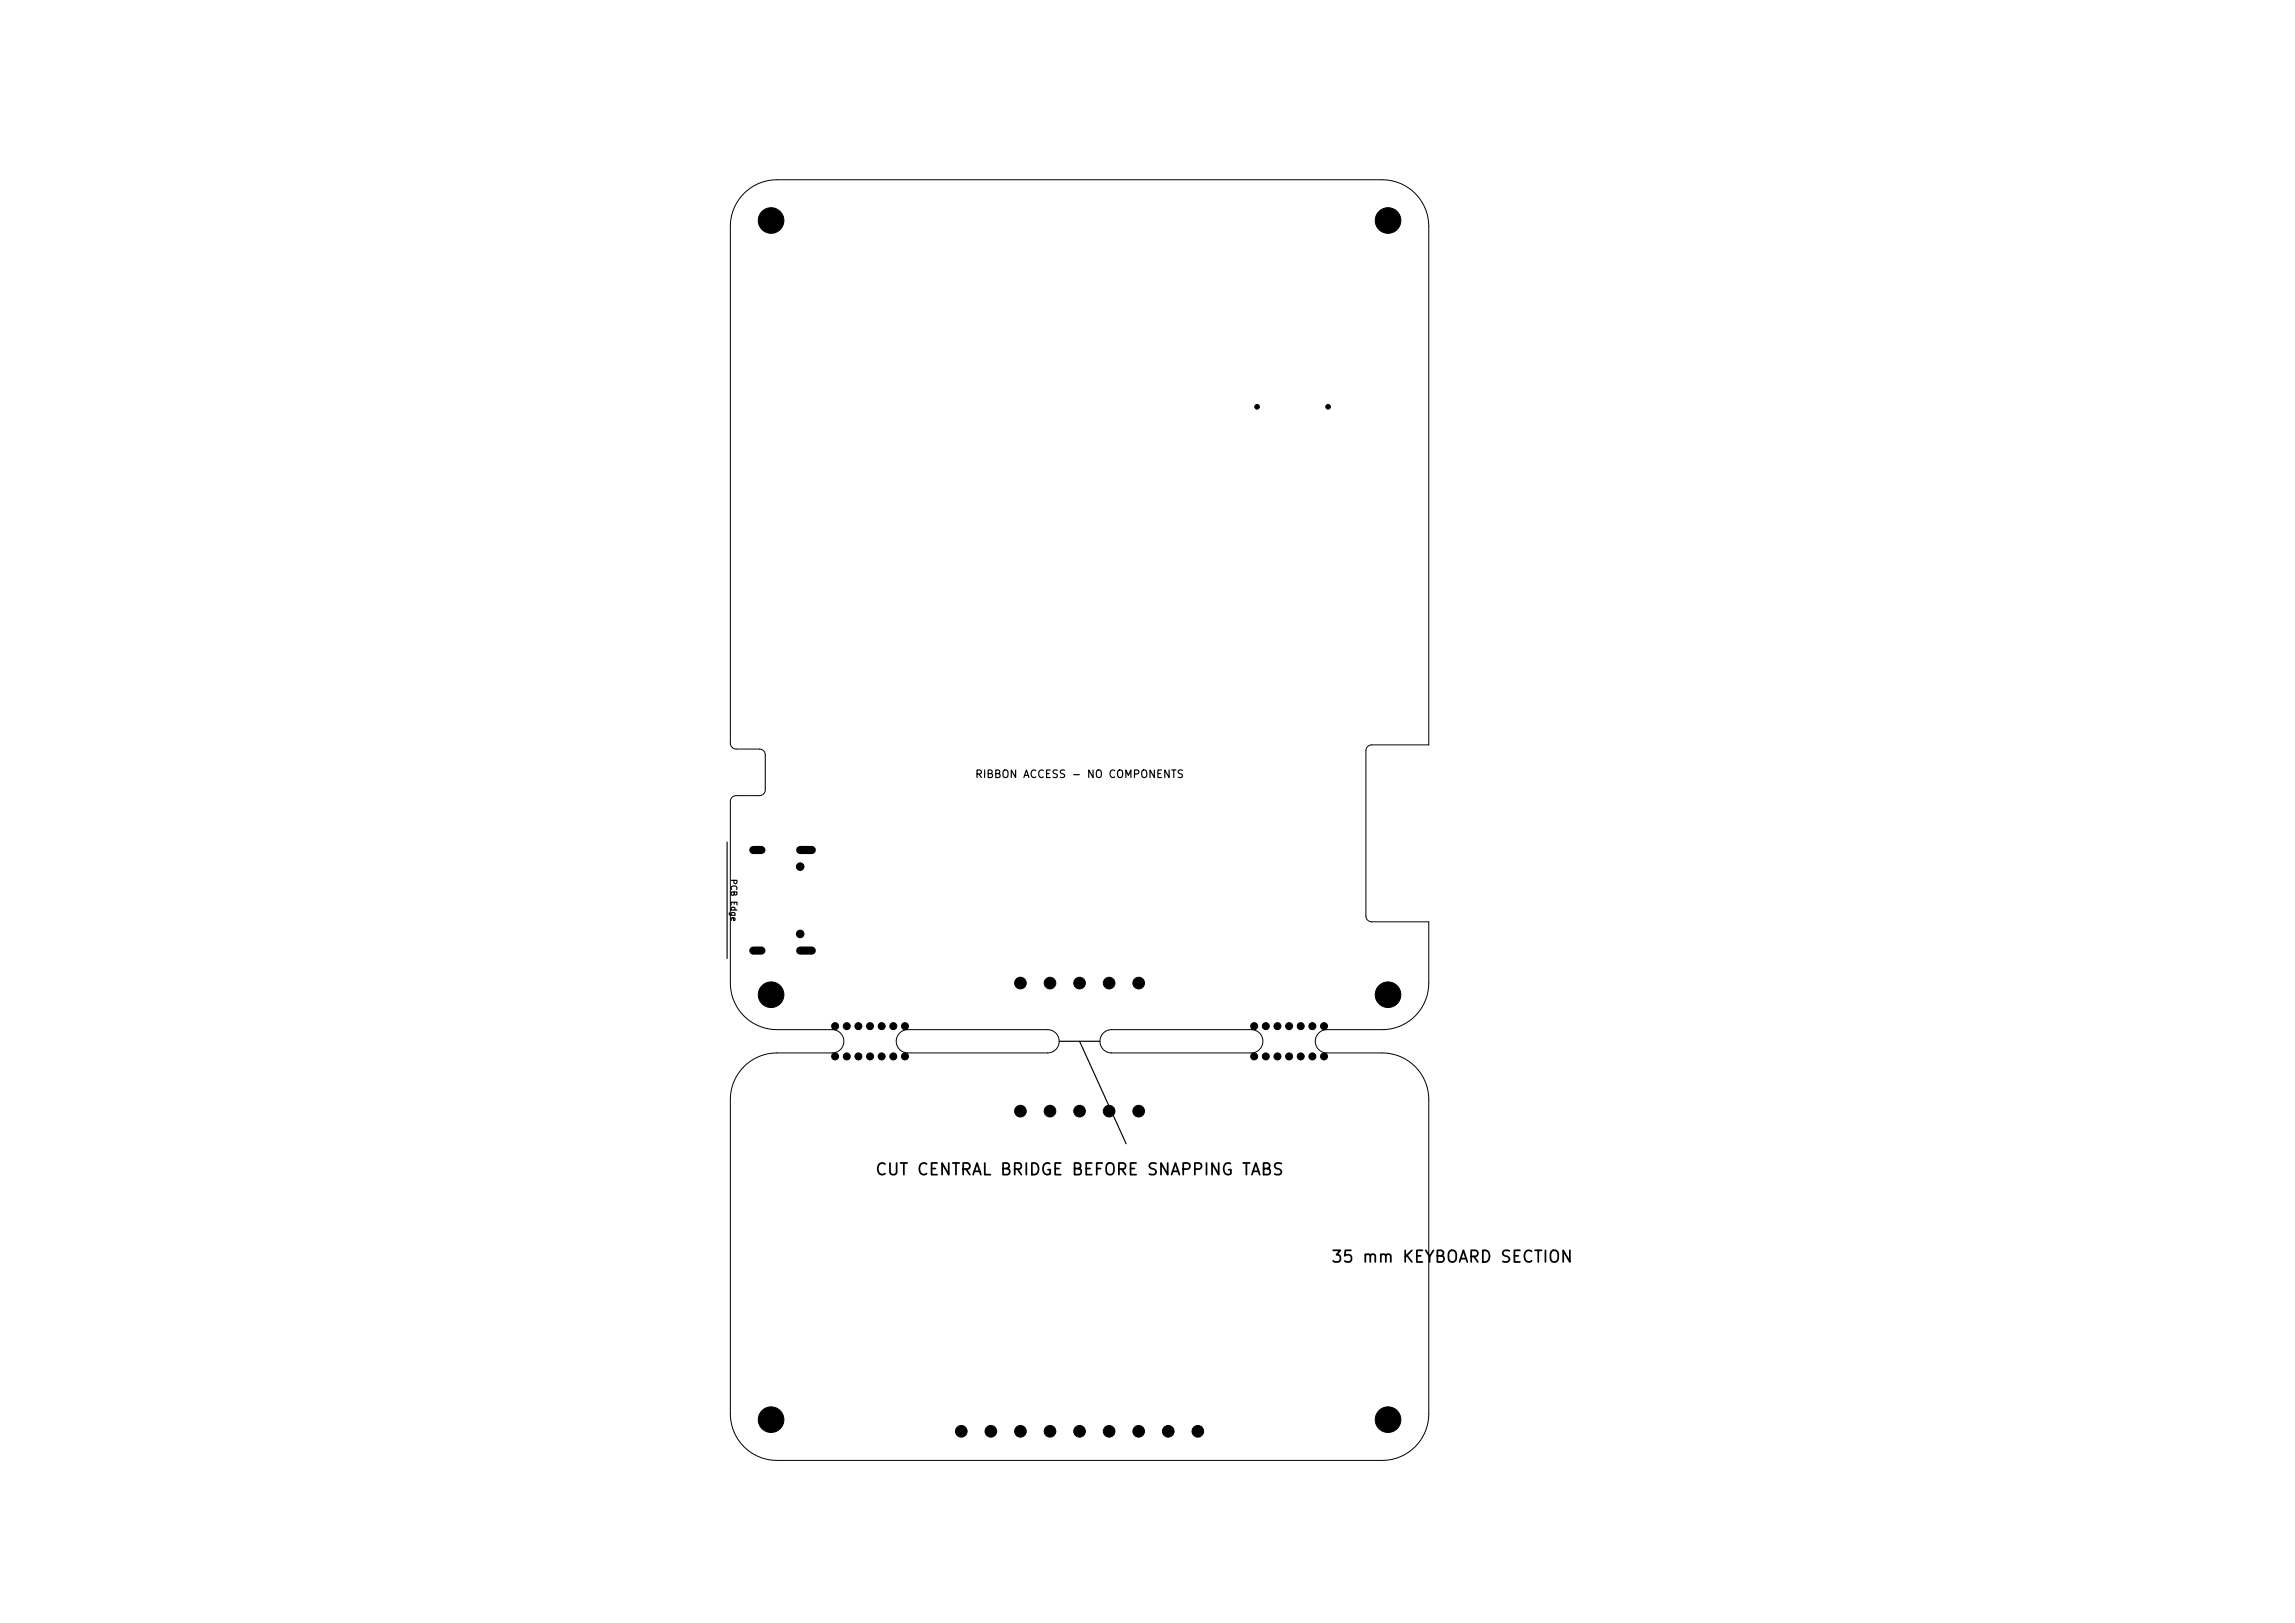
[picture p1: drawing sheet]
<svg xmlns="http://www.w3.org/2000/svg" width="297mm" height="210mm" viewBox="0 0 297 210" stroke-linecap="round" stroke-linejoin="round" font-family="sans-serif">
<defs><g id="words">
<g font-size="1.5">
<text x="113.2" y="152.4">CUT CENTRAL BRIDGE BEFORE SNAPPING TABS</text>
<text x="172.2" y="163.7">35 mm KEYBOARD SECTION</text>
</g>
<text font-size="1" x="126.1" y="100.9">RIBBON ACCESS - NO COMPONENTS</text>
<text font-size=".8" x="94.4" y="113.7" transform="rotate(90 94.4 113.7)">PCB Edge</text>
</g></defs>
<path d="M96.3 25a6 6 0 0 1 4.2-1.7h78.4a6 6 0 0 1 6 6v67.1h-7.4a.75 .75 0 0 0-.7 .7v21.4a.75 .75 0 0 0 .7 .8h7.4v7.9a6 6 0 0 1-6 6h-7.2a1.51 1.51 0 0 0-1.5 1.5 1.51 1.51 0 0 0 1.5 1.5h7.2a6 6 0 0 1 6 6.1v40.6a6 6 0 0 1-6 6.1h-78.4a6 6 0 0 1-6-6.1v-40.6a6 6 0 0 1 6-6.1h7.2a1.51 1.51 0 0 0 1.5-1.5 1.51 1.51 0 0 0-1.5-1.5h-7.2a6 6 0 0 1-6-6v-23.5a.75 .75 0 0 1 .8-.7h3a.75 .75 0 0 0 .7-.8v-4.5a.75 .75 0 0 0-.7-.8h-3a.75 .75 0 0 1-.8-.7v-66.9a6 6 0 0 1 1.8-4.3zM116.4 133.7l.6-.4 .5-.1h18.1a1.51 1.51 0 0 1 1.5 1.5 1.51 1.51 0 0 1-1.5 1.5h-18.1a1.51 1.51 0 0 1-1.4-.9 1.51 1.51 0 0 1 .3-1.6zM142.8 133.7l.5-.4 .6-.1h18a1.51 1.51 0 0 1 1.5 1.5 1.51 1.51 0 0 1-1.5 1.5h-18a1.51 1.51 0 0 1-1.4-.9 1.51 1.51 0 0 1 .3-1.6z" fill="none" stroke="#000" stroke-width=".13"/>
<path d="M94.1 109v15M137.1 134.7h5.2M139.7 134.7l6 13.3" fill="none" stroke="#000" stroke-width=".15"/>
<g fill="#000" stroke="#000" stroke-width=".13">
<circle cx="99.8" cy="28.5" r="1.66"/>
<circle cx="179.6" cy="28.5" r="1.66"/>
<circle cx="162.7" cy="52.6" r=".3"/>
<circle cx="171.9" cy="52.6" r=".3"/>
<circle cx="103.6" cy="112.1" r=".49"/>
<circle cx="99.8" cy="128.7" r="1.66"/>
<circle cx="103.6" cy="120.8" r=".49"/>
<circle cx="108.1" cy="136.7" r=".45"/>
<circle cx="108.1" cy="132.8" r=".45"/>
<circle cx="109.6" cy="136.7" r=".45"/>
<circle cx="109.6" cy="132.8" r=".45"/>
<circle cx="111.1" cy="136.7" r=".45"/>
<circle cx="111.1" cy="132.8" r=".45"/>
<circle cx="112.6" cy="136.7" r=".45"/>
<circle cx="112.6" cy="132.8" r=".45"/>
<circle cx="114.1" cy="132.8" r=".45"/>
<circle cx="114.1" cy="136.7" r=".45"/>
<circle cx="115.6" cy="132.8" r=".45"/>
<circle cx="115.6" cy="136.7" r=".45"/>
<circle cx="117.1" cy="136.7" r=".45"/>
<circle cx="117.1" cy="132.8" r=".45"/>
<circle cx="132.1" cy="127.2" r=".75"/>
<circle cx="135.9" cy="127.2" r=".75"/>
<circle cx="139.7" cy="127.2" r=".75"/>
<circle cx="143.5" cy="127.2" r=".75"/>
<circle cx="147.4" cy="127.2" r=".75"/>
<circle cx="162.3" cy="132.8" r=".45"/>
<circle cx="162.3" cy="136.7" r=".45"/>
<circle cx="163.8" cy="132.8" r=".45"/>
<circle cx="163.8" cy="136.7" r=".45"/>
<circle cx="165.3" cy="136.7" r=".45"/>
<circle cx="165.3" cy="132.8" r=".45"/>
<circle cx="166.8" cy="132.8" r=".45"/>
<circle cx="166.8" cy="136.7" r=".45"/>
<circle cx="168.3" cy="132.8" r=".45"/>
<circle cx="168.3" cy="136.7" r=".45"/>
<circle cx="169.8" cy="136.7" r=".45"/>
<circle cx="169.8" cy="132.8" r=".45"/>
<circle cx="171.3" cy="136.7" r=".45"/>
<circle cx="171.3" cy="132.8" r=".45"/>
<circle cx="179.6" cy="128.7" r="1.66"/>
<circle cx="132.1" cy="143.8" r=".75"/>
<circle cx="135.9" cy="143.8" r=".75"/>
<circle cx="139.7" cy="143.8" r=".75"/>
<circle cx="143.5" cy="143.8" r=".75"/>
<circle cx="147.4" cy="143.8" r=".75"/>
<circle cx="99.8" cy="183.7" r="1.66"/>
<circle cx="124.4" cy="185.2" r=".75"/>
<circle cx="128.2" cy="185.2" r=".75"/>
<circle cx="132.1" cy="185.2" r=".75"/>
<circle cx="135.9" cy="185.2" r=".75"/>
<circle cx="139.7" cy="185.2" r=".75"/>
<circle cx="143.5" cy="185.2" r=".75"/>
<circle cx="147.4" cy="185.2" r=".75"/>
<circle cx="151.2" cy="185.2" r=".75"/>
<circle cx="155" cy="185.2" r=".75"/>
<circle cx="179.6" cy="183.7" r="1.66"/>
</g>
<path d="M97.5 110h1M103.6 110h1.5M97.5 123h1M103.6 123h1.5" fill="none" stroke="#000" stroke-width="1.1"/>
<use href="#words"/>
</svg>
